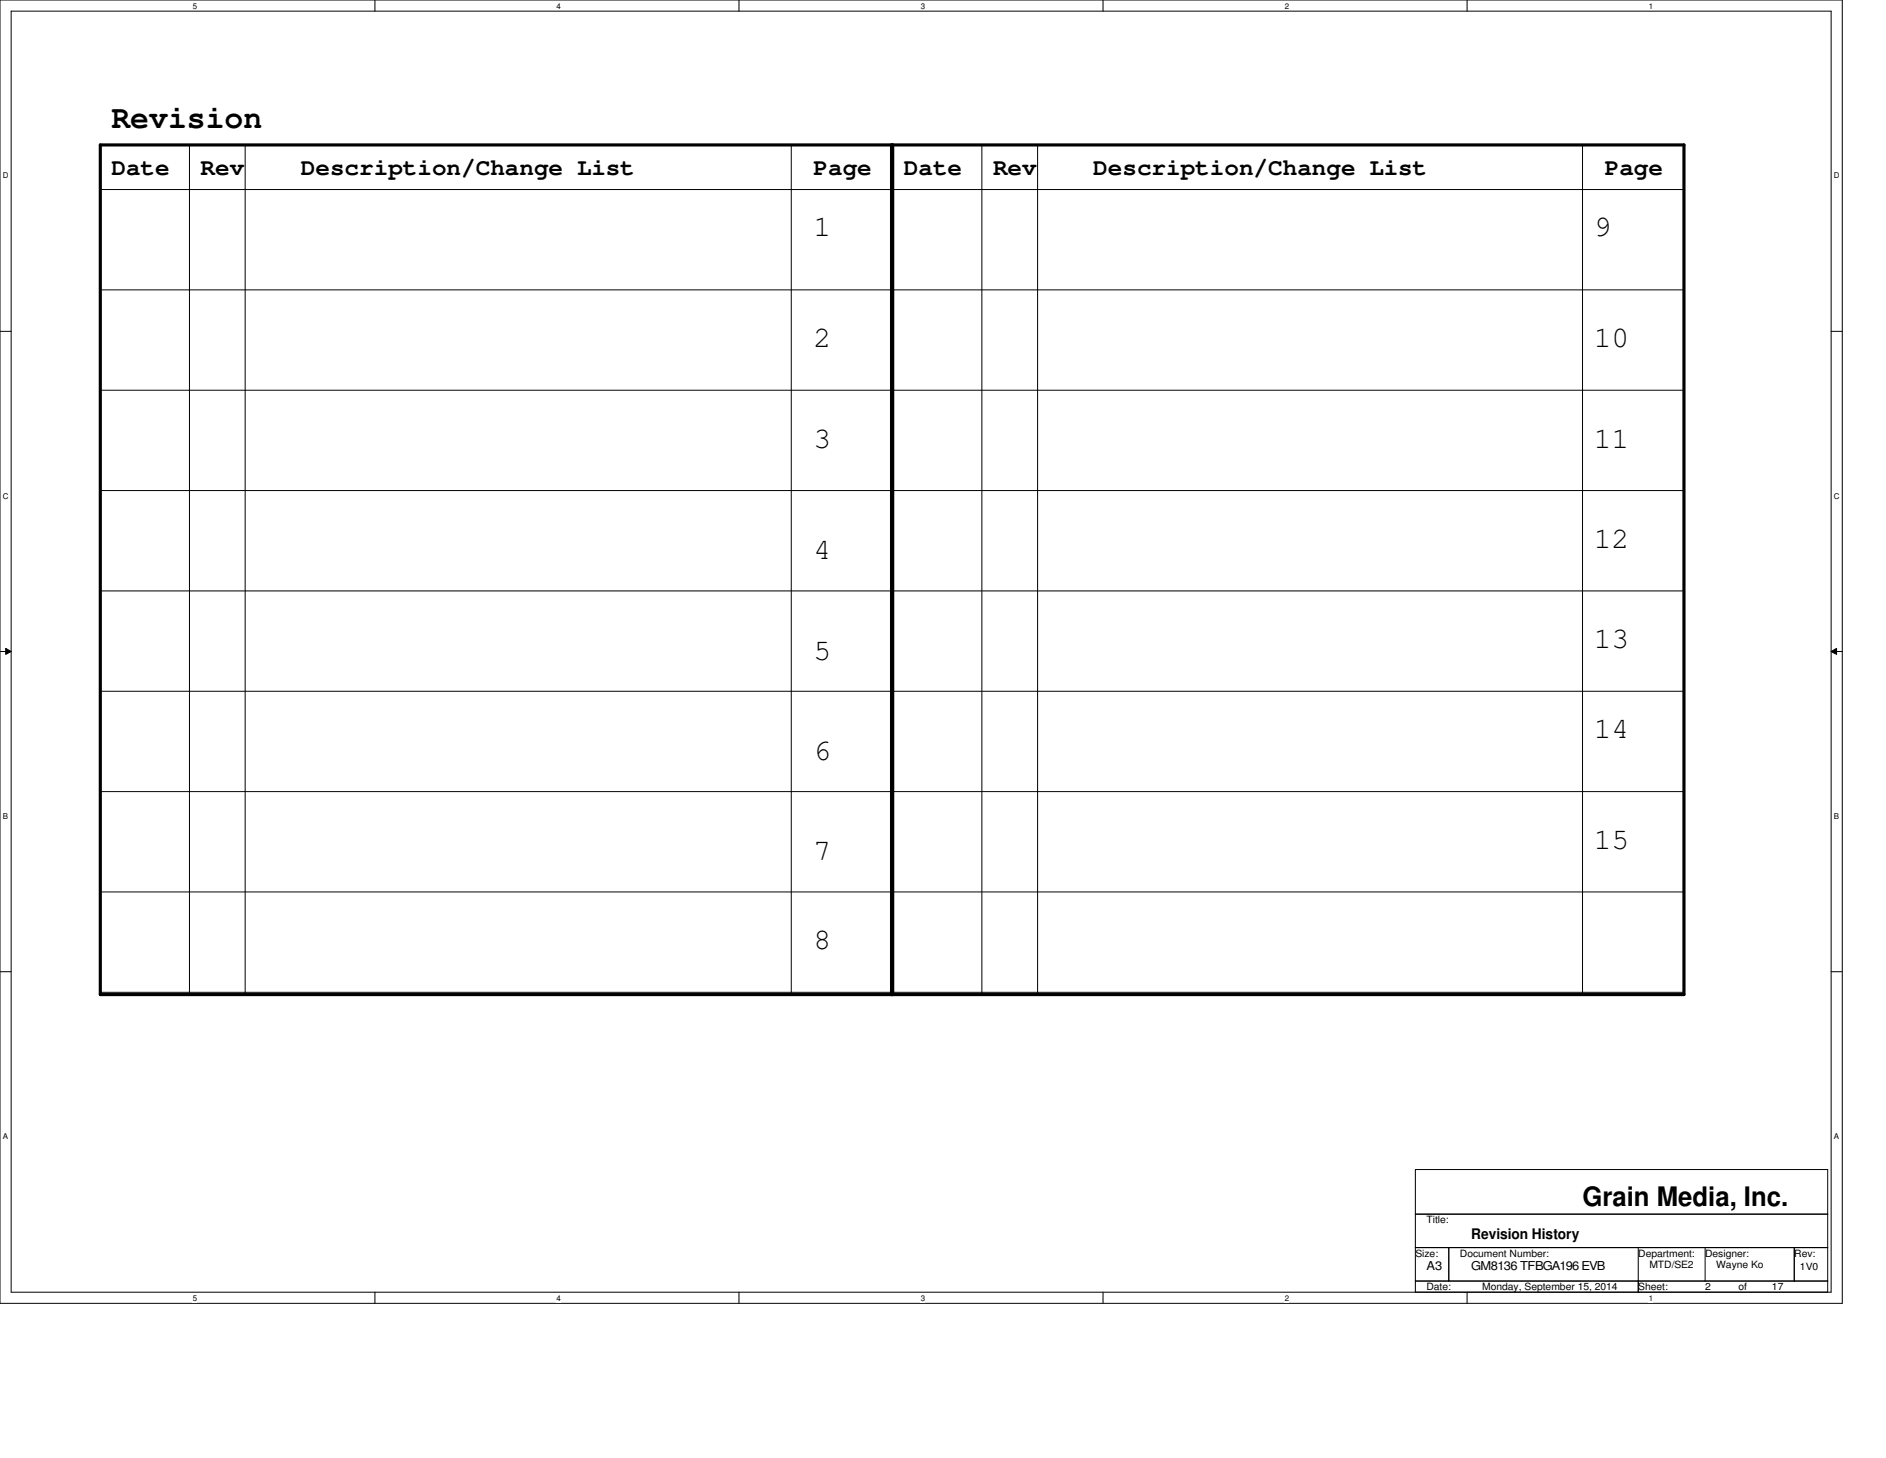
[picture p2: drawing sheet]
<svg xmlns="http://www.w3.org/2000/svg" width="279mm" height="216mm" viewBox="0 0 279 216" stroke-linecap="round" stroke-linejoin="round" font-family="sans-serif">
<defs><g id="words">
<text font-size="4.8" x="16.5" y="18.9">Revision</text>
<g font-size="4.4">
<text x="120.5" y="34.9">1</text>
<text x="236.1" y="34.9">9</text>
<text x="120.5" y="51.4">2</text>
<text x="236.1" y="51.4">10</text>
<text x="120.5" y="66.3">3</text>
<text x="236.1" y="66.3">11</text>
<text x="120.5" y="82.8">4</text>
<text x="236.1" y="81.2">12</text>
<text x="120.5" y="97.7">5</text>
<text x="236.1" y="96">13</text>
<text x="120.5" y="112.5">6</text>
<text x="236.1" y="109.2">14</text>
<text x="236.1" y="125.7">15</text>
<text x="120.5" y="127.4">7</text>
<text x="120.5" y="140.6">8</text>
</g>
<text font-size="4" x="234.4" y="178.5">Grain Media, Inc.</text>
<g font-size="3.5">
<text x="16.5" y="26">Date</text>
<text x="29.7" y="26">Rev</text>
<text x="44.6" y="26">Description/Change List</text>
<text x="120.5" y="26">Page</text>
<text x="133.9" y="26">Date</text>
<text x="147.1" y="26">Rev</text>
<text x="162" y="26">Description/Change List</text>
<text x="237.7" y="26">Page</text>
</g>
<text font-size="2.2" x="217.9" y="183.5">Revision History</text>
<g font-size="1.8">
<text x="211.3" y="188">A3</text>
<text x="217.9" y="188">GM8136 TFBGA196 EVB</text>
</g>
<g font-size="1.5">
<text x="211.3" y="181.1">Title:</text>
<text x="209.7" y="186.1">Size:</text>
<text x="211.3" y="191.1">Date:</text>
<text x="216.3" y="186.1">Document Number:</text>
<text x="219.6" y="191.1">Monday, September 15, 2014</text>
<text x="242.7" y="191.1">Sheet:</text>
<text x="242.7" y="186.1">Department:</text>
<text x="244.3" y="187.7">MTD/SE2</text>
<text x="252.6" y="191.1">2</text>
<text x="252.6" y="186.1">Designer:</text>
<text x="254.3" y="187.7">Wayne Ko</text>
<text x="257.6" y="191.1">of</text>
<text x="262.5" y="191.1">17</text>
<text x="265.8" y="186.1">Rev:</text>
<text x="266.7" y="188.1">1V0</text>
</g>
<g font-size="1.2">
<text x="28.6" y="1.3">5</text>
<text x="82.5" y="1.3">4</text>
<text x="136.4" y="1.3">3</text>
<text x="190.3" y="1.3">2</text>
<text x="244.3" y="1.3">1</text>
<text x=".4" y="26.4">D</text>
<text x="271.7" y="26.4">D</text>
<text x=".4" y="73.8">C</text>
<text x="271.7" y="73.8">C</text>
<text x=".4" y="121.2">B</text>
<text x="271.7" y="121.2">B</text>
<text x=".4" y="168.7">A</text>
<text x="271.7" y="168.7">A</text>
<text x="28.6" y="192.6">5</text>
<text x="82.5" y="192.6">4</text>
<text x="136.4" y="192.6">3</text>
<text x="190.3" y="192.6">2</text>
<text x="244.3" y="192.6">1</text>
</g>
</g></defs>
<path d="M0 0h272.9v193h-272.9zM1.7 1.7h269.6v189.6h-269.6z" fill="none" stroke="#000" stroke-width=".15"/>
<g fill="#fff">
<path d="M28.6 .2h.6v1.3h-.6z"/>
<path d="M28.6 191.6h.6v1.3h-.6z"/>
</g>
<path d="M55.5 0v1.7M55.5 191.3v1.7" fill="none" stroke="#000" stroke-width=".15"/>
<g fill="#fff">
<path d="M82.5 .2h.6v1.3h-.6z"/>
<path d="M82.5 191.6h.6v1.3h-.6z"/>
</g>
<path d="M109.5 0v1.7M109.5 191.3v1.7" fill="none" stroke="#000" stroke-width=".15"/>
<g fill="#fff">
<path d="M136.4 .2h.6v1.3h-.6z"/>
<path d="M136.4 191.6h.6v1.3h-.6z"/>
</g>
<path d="M163.4 0v1.7M163.4 191.3v1.7" fill="none" stroke="#000" stroke-width=".15"/>
<g fill="#fff">
<path d="M190.3 .2h.6v1.3h-.6z"/>
<path d="M190.3 191.6h.6v1.3h-.6z"/>
</g>
<path d="M217.3 0v1.7M217.3 191.3v1.7" fill="none" stroke="#000" stroke-width=".15"/>
<g fill="#fff">
<path d="M244.3 .2h.6v1.3h-.6z"/>
<path d="M244.3 191.6h.6v1.3h-.6z"/>
<path d="M.4 25.4h.8v1.3h-.8z"/>
<path d="M271.7 25.4h.8v1.3h-.8z"/>
<path d="M.4 72.8h.8v1.3h-.8z"/>
<path d="M271.7 72.8h.8v1.3h-.8z"/>
</g>
<path d="M0 49.1h1.7M271.3 49.1h1.6" fill="none" stroke="#000" stroke-width=".15"/>
<g fill="#fff">
<path d="M.4 120.2h.7v1.3h-.7z"/>
<path d="M271.7 120.2h.7v1.3h-.7z"/>
</g>
<path d="M0 96.5h1.7M.8 96l.9 .5-.9 .4zM271.3 96.5l.8-.5v.9zM271.3 96.5h1.6" fill="none" stroke="#000" stroke-width=".15"/>
<path d="M.8 96l.9 .5-.9 .4zM271.3 96.5l.8-.5v.9z" fill="#000"/>
<g fill="#fff">
<path d="M.4 167.6h.7v1.3h-.7z"/>
<path d="M271.7 167.6h.7v1.3h-.7z"/>
</g>
<g fill="none" stroke="#000" stroke-width=".15">
<path d="M14.9 28.1h117.2M28.1 21.5v125.7M36.3 21.5v125.7M117.2 21.5v125.7M132.2 28.1h117.3M145.5 21.5v125.7M153.7 21.5v125.7M234.4 21.5v125.7M14.9 42.9h234.4M14.9 57.8h117.2M132.2 57.8h117.3M14.9 72.6h234.4"/>
<path d="M14.9 87.5h117.2M132.2 87.5h117.3M14.9 102.4h234.4M14.9 117.2h117.2M132.2 117.2h117.3M14.9 132.1h234.4M0 143.9h1.7M14.9 146.9h234.4M271.3 143.9h1.6M209.7 173.2h61.1v18.1h-61.1zM209.7 179.8h61.1M209.7 184.7h61.1"/>
<path d="M209.7 189.7h61.1M214.6 184.7v5M242.7 184.7v6.6M252.6 184.7v5M265.8 184.7v5"/>
</g>
<path d="M14.9 21.5h234.6v125.8h-234.6zM132.1 21.5v125.8M132.2 21.5v125.8" fill="none" stroke="#000" stroke-width=".47"/>
<use href="#words"/>
</svg>
